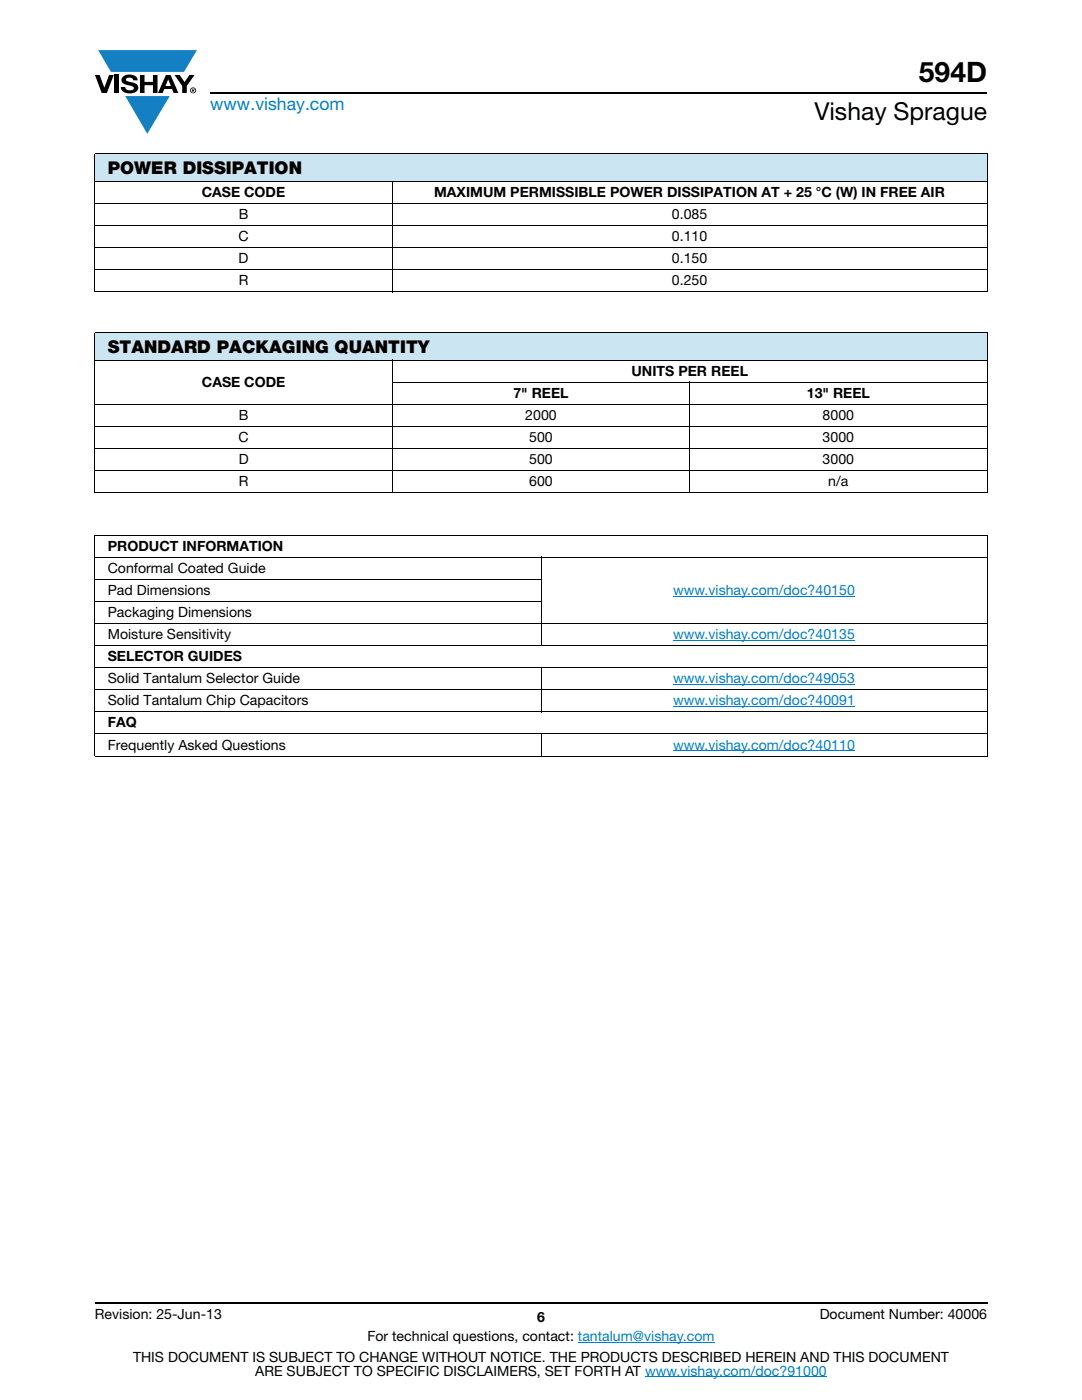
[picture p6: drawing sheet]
<svg xmlns="http://www.w3.org/2000/svg" width="216mm" height="279mm" viewBox="0 0 216 279" stroke-linecap="round" stroke-linejoin="round" font-family="sans-serif">
<defs><g id="words">
<text font-size="5.6" x="183.4" y="16.4">594D</text>
<text font-size="4.9" x="162.5" y="24">Vishay Sprague</text>
<text font-size="3.5" fill="#007ec4" x="42" y="21.9">www.vishay.com</text>
<g font-size="3.5">
<text x="21.5" y="34.8">POWER DISSIPATION</text>
<text x="21.5" y="70.5">STANDARD PACKAGING QUANTITY</text>
</g>
<g font-size="2.8">
<text x="40.3" y="39.3">CASE CODE</text>
<text x="86.6" y="39.3">MAXIMUM PERMISSIBLE POWER DISSIPATION AT + 25 °C (W) IN FREE AIR</text>
<text x="47.6" y="43.7">B</text>
<text x="134.1" y="43.7">0.085</text>
<text x="47.6" y="48.1">C</text>
<text x="47.6" y="52.6">D</text>
<text x="134.1" y="52.6">0.150</text>
<text x="134.1" y="48.1">0.110</text>
<text x="47.6" y="57">R</text>
<text x="134.1" y="57">0.250</text>
<text x="40.3" y="77.2">CASE CODE</text>
<text x="126" y="75">UNITS PER REEL</text>
<text x="47.6" y="83.8">B</text>
<text x="102.4" y="79.4">7&quot; REEL</text>
<text x="104.8" y="83.8">2000</text>
<text x="161" y="79.4">13&quot; REEL</text>
<text x="164.1" y="83.8">8000</text>
<text x="47.6" y="88.2">C</text>
<text x="105.6" y="88.2">500</text>
<text x="164.1" y="88.2">3000</text>
<text x="47.6" y="92.6">D</text>
<text x="105.6" y="92.6">500</text>
<text x="164.1" y="92.6">3000</text>
<text x="47.6" y="97">R</text>
<text x="105.6" y="97">600</text>
<text x="165.3" y="97">n/a</text>
<text x="21.5" y="109.9">PRODUCT INFORMATION</text>
<text x="21.5" y="114.3">Conformal Coated Guide</text>
<text x="21.5" y="118.7">Pad Dimensions</text>
<text x="21.5" y="123.1">Packaging Dimensions</text>
<text x="21.5" y="127.6">Moisture Sensitivity</text>
<text x="21.5" y="132">SELECTOR GUIDES</text>
<text x="21.5" y="136.4">Solid Tantalum Selector Guide</text>
<text x="21.5" y="140.8">Solid Tantalum Chip Capacitors</text>
<text x="21.5" y="145.2">FAQ</text>
<text x="21.5" y="149.6">Frequently Asked Questions</text>
<text x="18.9" y="263.3">Revision: 25-Jun-13</text>
<text x="107.2" y="263.8">6</text>
<text x="163.6" y="263.3">Document Number: 40006</text>
<text x="73.3" y="267.7">For technical questions, contact: tantalum@vishay.com</text>
<text x="26.5" y="271.7">THIS DOCUMENT IS SUBJECT TO CHANGE WITHOUT NOTICE. THE PRODUCTS DESCRIBED HEREIN AND THIS DOCUMENT</text>
<text x="50.9" y="274.6">ARE SUBJECT TO SPECIFIC DISCLAIMERS, SET FORTH AT www.vishay.com/doc?91000</text>
</g>
<g font-size="2.8" fill="#007ec4">
<text x="134.3" y="118.7">www.vishay.com/doc?40150</text>
<text x="134.3" y="127.6">www.vishay.com/doc?40135</text>
<text x="134.3" y="136.4">www.vishay.com/doc?49053</text>
<text x="134.3" y="140.8">www.vishay.com/doc?40091</text>
<text x="134.3" y="149.6">www.vishay.com/doc?40110</text>
</g>
</g></defs>
<g fill="#147fc3">
<path d="M19.6 10h19.7l-2.6 4.3h-1.1h-13.5z"/>
<path d="M25 19.2h8.9l-4.5 7.5z"/>
</g>
<g fill="#000">
<path d="M18.9 15h1l.9 2.5 1-2.5h.9l-1.4 3.6h-1zM22.9 15h.9v3.6h-.9zM24.6 15.3a2.1 2.1 0 0 1 2.8 .3l.1 .4h-.9a.79 .79 0 0 0-.7-.5 .79 .79 0 0 0-.8 .4l.3 .3 1 .2a1.08 1.08 0 0 1 1.2 1.1 1.08 1.08 0 0 1-1.1 1.1 1.73 1.73 0 0 1-2.4-1.2h.9a.96 .96 0 0 0 .8 .6 .96 .96 0 0 0 .9-.4 1.31 1.31 0 0 0-1.2-.6 1.03 1.03 0 0 1-1.1-.6 1.03 1.03 0 0 1 .2-1.1zM27.9 15h.9v1.3h1.7v-1.3h.9v3.6h-.9v-1.6h-1.7v1.6h-.9zM34.8 15h1.1l.9 1.4 1-1.4h1l-1.5 2.2v1.4h-.9v-1.4z"/>
<path d="M33.6 15.8l.5 1.4h-1.1zM33.1 15l-1.6 3.6h1l.3-.8h1.5l.3 .8h1l-1.6-3.6z"/>
<path d="M38.4 17.8h.2v.2h-.2zM38.3 17.7v.7h.1v-.3l.4 .3-.2-.3 .2-.2-.1-.2z"/>
<path d="M38.1 18a.46 .46 0 0 1 .9 0 .46 .46 0 0 1-.9 0zM37.9 18a.6 .6 0 0 0 1.2 0 .6 .6 0 0 0-1.2 0z"/>
</g>
<path d="M42 18.6h155M18.9 260h178.1" fill="none" stroke="#000" stroke-width=".36"/>
<path d="M115.3 267.9h27.3M128.7 274.8h36.3" fill="none" stroke="#007ec4" stroke-width=".2"/>
<g fill="#cce5f3">
<path d="M18.9 30.7h178.1v5.5h-178.1z"/>
<path d="M18.9 66.4h178.1v5.5h-178.1z"/>
</g>
<path d="M134.3 118.9h36.3M134.3 127.8h36.3M134.3 136.6h36.3M134.3 141h36.3M134.3 149.8h36.3" fill="none" stroke="#007ec4" stroke-width=".2"/>
<g fill="none" stroke="#000" stroke-width=".2">
<path d="M18.9 30.7h178.1M18.9 36.2h178.1M18.9 30.8v27.4M78.2 36.1v22.2M197 30.8v27.4M18.9 40.6h178.1M18.9 45h178.1M18.9 49.4h178.1M18.9 53.8h178.1M18.9 58.3h178.1M18.9 66.4h178.1M18.9 71.9h178.1"/>
<path d="M18.9 66.5v31.7M78.2 76.3h118.8M78.3 71.8v26.6M137.6 76.2v22.2M197 66.5v31.7M18.9 80.7h178.1M18.9 85.1h178.1M18.9 89.5h178.1M18.9 93.9h178.1M18.9 98.3h178.1M18.9 106.8h178.1M18.9 111.2h178.1"/>
<path d="M18.9 115.6h89.1M18.9 106.9v43.9M107.9 111.1v17.8M197 106.9v43.9M18.9 120h89.1M18.9 124.4h178.1M18.9 128.8h178.1M18.9 133.2h178.1M18.9 137.7h178.1M107.9 133.2v9M18.9 142.1h178.1M18.9 146.5h178.1"/>
<path d="M18.9 150.9h178.1M107.9 146.4v4.6"/>
</g>
<use href="#words"/>
</svg>
